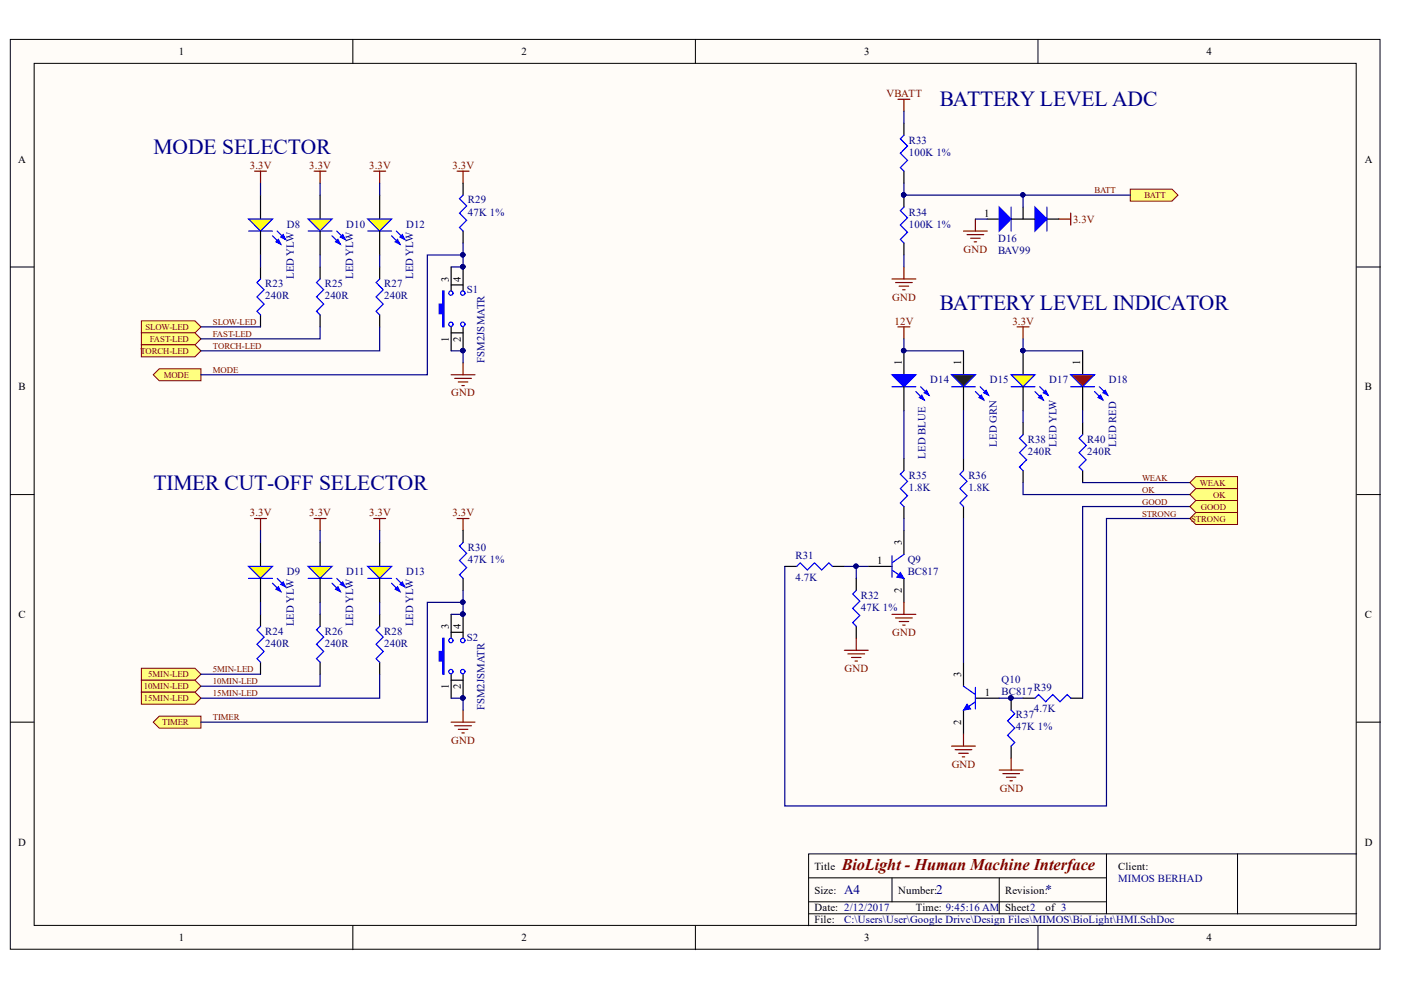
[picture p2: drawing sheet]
<svg xmlns="http://www.w3.org/2000/svg" width="297mm" height="210mm" viewBox="0 0 297 210" stroke-linecap="round" stroke-linejoin="round" font-family="sans-serif">
<defs><g id="words">
<g font-size="4.6" fill="#000080">
<text x="199.3" y="22.6">BATTERY LEVEL ADC</text>
<text x="32.5" y="32.7">MODE SELECTOR</text>
<text x="199.3" y="65.8">BATTERY LEVEL INDICATOR</text>
<text x="32.5" y="103.9">TIMER CUT-OFF SELECTOR</text>
</g>
<text font-size="3.5" fill="#800000" x="178.5" y="184.4">BioLight - Human Machine Interface</text>
<g font-size="2.8" fill="#000080">
<text x="179" y="189.6">A4</text>
<text x="198.5" y="189.6">2</text>
<text x="221.7" y="189.6">*</text>
</g>
<g font-size="2.3">
<text x="37.9" y="11.7">1</text>
<text x="110.6" y="11.7">2</text>
<text x="183.2" y="11.7">3</text>
<text x="255.8" y="11.7">4</text>
<text x="3.9" y="34.5">A</text>
<text x="289.4" y="34.5">A</text>
<text x="208.7" y="46">1</text>
<text x="95.2" y="59.7" transform="rotate(-90 95.2 59.7)">3</text>
<text x="97.7" y="59.7" transform="rotate(-90 97.7 59.7)">4</text>
<text x="95.2" y="72.4" transform="rotate(-90 95.2 72.4)">1</text>
<text x="97.7" y="72.4" transform="rotate(-90 97.7 72.4)">2</text>
<text x="191.2" y="77.4" transform="rotate(-90 191.2 77.4)">1</text>
<text x="203.8" y="77.4" transform="rotate(-90 203.8 77.4)">1</text>
<text x="229" y="77.4" transform="rotate(-90 229 77.4)">1</text>
<text x="4" y="82.8">B</text>
<text x="289.4" y="82.8">B</text>
<text x="186" y="119.6">1</text>
<text x="191.2" y="115.6" transform="rotate(-90 191.2 115.6)">3</text>
<text x="191.2" y="125.8" transform="rotate(-90 191.2 125.8)">2</text>
<text x="4" y="131">C</text>
<text x="289.4" y="131">C</text>
<text x="95.2" y="133.3" transform="rotate(-90 95.2 133.3)">3</text>
<text x="97.7" y="133.3" transform="rotate(-90 97.7 133.3)">4</text>
<text x="203.8" y="143.5" transform="rotate(-90 203.8 143.5)">3</text>
<text x="95.2" y="146.2" transform="rotate(-90 95.2 146.2)">1</text>
<text x="97.7" y="146.2" transform="rotate(-90 97.7 146.2)">2</text>
<text x="208.8" y="147.5">1</text>
<text x="203.8" y="153.8" transform="rotate(-90 203.8 153.8)">2</text>
<text x="3.9" y="179.3">D</text>
<text x="289.4" y="179.3">D</text>
<text x="172.7" y="184.4">Title</text>
<text x="237.1" y="184.4">Client:</text>
<text x="172.7" y="189.4">Size:</text>
<text x="190.4" y="189.4">Number:</text>
<text x="213.1" y="189.4">Revision:</text>
<text x="172.7" y="193.2">Date: 2/12/2017</text>
<text x="172.7" y="195.8">File:</text>
<text x="194.2" y="193.2">Time: 9:45:16 AM</text>
<text x="213.1" y="193.2">Sheet2</text>
<text x="221.7" y="193.2">of 3</text>
<text x="37.9" y="199.6">1</text>
<text x="110.6" y="199.6">2</text>
<text x="183.2" y="199.6">3</text>
<text x="255.8" y="199.6">4</text>
</g>
<g font-size="2.3" fill="#800000">
<text x="188" y="20.5">VBATT</text>
<text x="53" y="35.8">3.3V</text>
<text x="65.6" y="35.8">3.3V</text>
<text x="78.3" y="35.8">3.3V</text>
<text x="95.9" y="35.8">3.3V</text>
<text x="227.5" y="47.3">3.3V</text>
<text x="204.3" y="53.6">GND</text>
<text x="189.2" y="63.7">GND</text>
<text x="189.7" y="68.8">12V</text>
<text x="214.6" y="68.8">3.3V</text>
<text x="95.7" y="84">GND</text>
<text x="53" y="109.5">3.3V</text>
<text x="65.6" y="109.5">3.3V</text>
<text x="78.3" y="109.5">3.3V</text>
<text x="95.9" y="109.5">3.3V</text>
<text x="189.2" y="134.8">GND</text>
<text x="179.1" y="142.4">GND</text>
<text x="95.7" y="157.7">GND</text>
<text x="201.8" y="162.7">GND</text>
<text x="211.9" y="167.9">GND</text>
</g>
<g font-size="2.3" fill="#000080">
<text x="192.7" y="30.4">R33</text>
<text x="192.7" y="33">100K 1%</text>
<text x="99.2" y="43.1">R29</text>
<text x="99.2" y="45.7">47K 1%</text>
<text x="192.7" y="45.7">R34</text>
<text x="60.8" y="48.3">D8</text>
<text x="73.4" y="48.3">D10</text>
<text x="86.1" y="48.3">D12</text>
<text x="192.7" y="48.3">100K 1%</text>
<text x="211.6" y="51.3">D16</text>
<text x="211.6" y="53.9">BAV99</text>
<text x="62.3" y="59.2" transform="rotate(-90 62.3 59.2)">LED YLW</text>
<text x="74.9" y="59.2" transform="rotate(-90 74.9 59.2)">LED YLW</text>
<text x="87.6" y="59.2" transform="rotate(-90 87.6 59.2)">LED YLW</text>
<text x="56.2" y="63.5">240R</text>
<text x="56.2" y="61">R23</text>
<text x="68.9" y="63.5">240R</text>
<text x="68.9" y="61">R25</text>
<text x="81.5" y="63.5">240R</text>
<text x="81.5" y="61">R27</text>
<text x="99" y="62.2">S1</text>
<text x="102.7" y="76.9" transform="rotate(-90 102.7 76.9)">FSM2JSMATR</text>
<text x="197.2" y="81.2">D14</text>
<text x="209.8" y="81.2">D15</text>
<text x="222.5" y="81.2">D17</text>
<text x="235.1" y="81.2">D18</text>
<text x="211.4" y="94.7" transform="rotate(-90 211.4 94.7)">LED GRN</text>
<text x="217.9" y="93.9">R38</text>
<text x="224" y="94.7" transform="rotate(-90 224 94.7)">LED YLW</text>
<text x="230.5" y="93.9">R40</text>
<text x="236.7" y="94.7" transform="rotate(-90 236.7 94.7)">LED RED</text>
<text x="192.7" y="101.5">R35</text>
<text x="196.2" y="97.2" transform="rotate(-90 196.2 97.2)">LED BLUE</text>
<text x="205.3" y="101.5">R36</text>
<text x="217.9" y="96.5">240R</text>
<text x="230.5" y="96.5">240R</text>
<text x="192.7" y="104.1">1.8K</text>
<text x="205.3" y="104.1">1.8K</text>
<text x="99.2" y="116.8">R30</text>
<text x="99.2" y="119.4">47K 1%</text>
<text x="168.7" y="118.6">R31</text>
<text x="192.4" y="119.4">Q9</text>
<text x="60.8" y="121.9">D9</text>
<text x="73.4" y="121.9">D11</text>
<text x="86.1" y="121.9">D13</text>
<text x="168.7" y="123.2">4.7K</text>
<text x="192.4" y="121.9">BC817</text>
<text x="182.5" y="127">R32</text>
<text x="182.5" y="129.5">47K 1%</text>
<text x="56.2" y="137.1">240R</text>
<text x="56.2" y="134.6">R24</text>
<text x="62.3" y="132.8" transform="rotate(-90 62.3 132.8)">LED YLW</text>
<text x="68.9" y="137.1">240R</text>
<text x="68.9" y="134.6">R26</text>
<text x="74.9" y="132.8" transform="rotate(-90 74.9 132.8)">LED YLW</text>
<text x="81.5" y="137.1">240R</text>
<text x="81.5" y="134.6">R28</text>
<text x="87.6" y="132.8" transform="rotate(-90 87.6 132.8)">LED YLW</text>
<text x="99" y="135.8">S2</text>
<text x="212.4" y="144.7">Q10</text>
<text x="212.4" y="147.3">BC817</text>
<text x="219.2" y="146.5">R39</text>
<text x="102.7" y="150.6" transform="rotate(-90 102.7 150.6)">FSM2JSMATR</text>
<text x="215.4" y="152.3">R37</text>
<text x="215.4" y="154.9">47K 1%</text>
<text x="219.2" y="151.1">4.7K</text>
<text x="237.1" y="186.9">MIMOS BERHAD</text>
<text x="179" y="195.8">C:\Users\User\Google Drive\Design Files\MIMOS\BioLight\HMI.SchDoc</text>
</g>
<g font-size="1.9" fill="#800000">
<text x="232" y="41">BATT</text>
<text x="242.6" y="42">BATT</text>
<text x="30.9" y="69.9">SLOW-LED</text>
<text x="45.1" y="71.4">FAST-LED</text>
<text x="45.1" y="68.9">SLOW-LED</text>
<text x="29.8" y="75">TORCH-LED</text>
<text x="31.8" y="72.4">FAST-LED</text>
<text x="45.1" y="74">TORCH-LED</text>
<text x="34.7" y="80.1">MODE</text>
<text x="45.1" y="79">MODE</text>
<text x="242.1" y="102">WEAK</text>
<text x="242.1" y="107">GOOD</text>
<text x="242.1" y="104.5">OK</text>
<text x="254.4" y="103">WEAK</text>
<text x="257.2" y="105.5">OK</text>
<text x="242.1" y="109.6">STRONG</text>
<text x="252.6" y="110.6">STRONG</text>
<text x="254.6" y="108">GOOD</text>
<text x="31.4" y="143.5">5MIN-LED</text>
<text x="45.1" y="142.5">5MIN-LED</text>
<text x="30.5" y="146.1">10MIN-LED</text>
<text x="30.5" y="148.6">15MIN-LED</text>
<text x="45.1" y="147.6">15MIN-LED</text>
<text x="45.1" y="145.1">10MIN-LED</text>
<text x="34.4" y="153.8">TIMER</text>
<text x="45.1" y="152.7">TIMER</text>
</g>
</g></defs>
<g fill="#fffcf8" stroke="#000" stroke-width=".21">
<path d="M2.2 8.4h290.4v192.9h-290.4z"/>
<path d="M7.2 13.4h280.3v182.8h-280.3z"/>
</g>
<g fill="none" stroke="#000" stroke-width=".21">
<path d="M74.8 8.4v5M147.4 8.4v5M220.1 8.4v5M2.2 56.6h5M287.6 56.6h5.1M2.2 104.9h5M287.6 104.9h5.1M2.2 153.1h5M287.6 153.1h5.1M74.8 196.3v5.1M147.4 196.3v5.1M171.4 186.1h63.2"/>
<path d="M171.4 193.7h116.2M171.4 191.2h63.2M189.1 186.1v5.1M211.9 186.1v7.6M220.1 196.3v5.1M234.6 181v12.7M262.4 181h-91v15.3M287.6 181h-25.2v12.7"/>
</g>
<path d="M54 36.3h2.5M55.2 36.3v2.5" fill="none" stroke="#800000" stroke-width=".25"/>
<path d="M55.2 41.4v5" fill="none" stroke="#000" stroke-width=".25"/>
<path d="M52.7 46.4h5.1l-2.6 2.6z" fill="#ff0" stroke="#00f" stroke-width=".25"/>
<g fill="none" stroke="#00f" stroke-width=".25">
<path d="M52.7 49h5.1M55.2 59.1l-.7 .8 1.5 1.5-1.5 1.6 1.5 1.5-1.5 1.5 .7 .8M57.8 50l1.7 1.8M58.8 49l1.7 1.8M98.2 41.4l-.8 .7 1.5 1.6-1.5 1.5 1.5 1.5-1.5 1.5 .8 .8"/>
<circle cx="95.6" cy="68.8" r=".46"/>
<circle cx="95.6" cy="62.1" r=".46"/>
<circle cx="98.1" cy="68.8" r=".47"/>
<circle cx="98.1" cy="62.1" r=".46"/>
</g>
<g fill="#00f" stroke="#00f" stroke-width=".25">
<path d="M59 50.8l.5 1-1-.5z"/>
<path d="M60 49.8l.5 1-1-.5z"/>
<path d="M93.9 61.7h.2v7.6h-.2v-2.8h-.8v-2h.8z" fill-rule="evenodd"/>
</g>
<path d="M98.2 38.8v2.6M55.2 49v5.1M55.2 56.6v2.5M95.7 56.6v5.1M98.2 49v2.5M98.2 56.6v5.1M55.2 66.8v2.5M95.7 69.3v5.1M95.7 70.6h2.5M95.7 60.4h2.5M98.2 69.3v5.1" fill="none" stroke="#000" stroke-width=".25"/>
<path d="M96.9 36.3h2.5M98.2 36.3v2.5M95.7 79.5h5M98.2 76.9v2.6M96.4 80.2h3.5M97.2 81h2M97.9 81.7h.5" fill="none" stroke="#800000" stroke-width=".25"/>
<g fill="#000080" stroke="#000080" stroke-width=".21">
<circle cx="98.1" cy="74.3" r=".46"/>
<circle cx="98.1" cy="56.6" r=".46"/>
</g>
<path d="M33.8 78.2h8.8v2.5h-8.8l-1.3-1.2z" fill-rule="evenodd" fill="#ffff80" stroke="#800000" stroke-width=".21"/>
<path d="M66.6 36.3h2.5M67.9 36.3v2.5" fill="none" stroke="#800000" stroke-width=".25"/>
<path d="M67.9 41.4v5" fill="none" stroke="#000" stroke-width=".25"/>
<path d="M65.3 46.4h5.1l-2.5 2.6z" fill="#ff0" stroke="#00f" stroke-width=".25"/>
<path d="M65.3 49h5.1M67.9 59.1l-.8 .8 1.5 1.5-1.5 1.6 1.5 1.5-1.5 1.5 .8 .8M70.4 50l1.8 1.8M71.4 49l1.8 1.8" fill="none" stroke="#00f" stroke-width=".25"/>
<g fill="#00f" stroke="#00f" stroke-width=".25">
<path d="M71.7 50.8l.5 1-1-.5z"/>
<path d="M72.7 49.8l.5 1-1-.5z"/>
</g>
<path d="M67.9 49v5.1M67.9 56.6v2.5M80.5 41.4v5M67.9 66.8v2.5" fill="none" stroke="#000" stroke-width=".25"/>
<path d="M79.2 36.3h2.6M80.5 36.3v2.5" fill="none" stroke="#800000" stroke-width=".25"/>
<path d="M78 46.4h5l-2.5 2.6z" fill="#ff0" stroke="#00f" stroke-width=".25"/>
<path d="M78 49h5M80.5 59.1l-.8 .8 1.6 1.5-1.6 1.6 1.6 1.5-1.6 1.5 .8 .8M83 50l1.8 1.8M84 49l1.8 1.8" fill="none" stroke="#00f" stroke-width=".25"/>
<g fill="#00f" stroke="#00f" stroke-width=".25">
<path d="M84.3 50.8l.5 1-1-.5z"/>
<path d="M85.3 49.8l.5 1-1-.5z"/>
</g>
<path d="M80.5 49v5.1M80.5 56.6v2.5M80.5 66.8v2.5" fill="none" stroke="#000" stroke-width=".25"/>
<g fill="#ffff80" stroke="#800000" stroke-width=".21">
<path d="M30 68h11.3l1.3 1.3-1.3 1.3h-11.3z" fill-rule="evenodd"/>
<path d="M30 70.6h11.3l1.3 1.2-1.3 1.3h-11.3z" fill-rule="evenodd"/>
<path d="M30 73.1h11.3l1.3 1.3-1.3 1.3h-11.3z" fill-rule="evenodd"/>
</g>
<path d="M54 109.9h2.5M55.2 109.9v2.6" fill="none" stroke="#800000" stroke-width=".25"/>
<path d="M55.2 115v5.1" fill="none" stroke="#000" stroke-width=".25"/>
<path d="M52.7 120.1h5.1l-2.6 2.5z" fill="#ff0" stroke="#00f" stroke-width=".25"/>
<g fill="none" stroke="#00f" stroke-width=".25">
<path d="M98.2 115l-.8 .8 1.5 1.5-1.5 1.5 1.5 1.6-1.5 1.5 .8 .7M52.7 122.6h5.1M55.2 132.8l-.7 .8 1.5 1.5-1.5 1.5 1.5 1.5-1.5 1.6 .7 .7M57.8 123.7l1.7 1.7M58.8 122.6l1.7 1.8"/>
<circle cx="95.6" cy="135.8" r=".46"/>
<circle cx="98.1" cy="135.8" r=".47"/>
<circle cx="95.6" cy="142.4" r=".46"/>
<circle cx="98.1" cy="142.4" r=".46"/>
</g>
<g fill="#00f" stroke="#00f" stroke-width=".25">
<path d="M59 124.4l.5 1-1-.5z"/>
<path d="M60 123.4l.5 1-1-.5z"/>
<path d="M93.9 135.3h.2v7.7h-.2v-2.8h-.8v-2.1h.8z" fill-rule="evenodd"/>
</g>
<path d="M98.2 112.5v2.5M55.2 122.6v5.1M55.2 130.3v2.5M95.7 130.3v5M95.7 134.1h2.5M98.2 122.6v2.6M98.2 130.3v5M55.2 140.4v2.6M95.7 143v5M95.7 144.2h2.5M98.2 143v5" fill="none" stroke="#000" stroke-width=".25"/>
<path d="M96.9 109.9h2.5M98.2 109.9v2.6M95.7 153.1h5M96.4 153.9h3.5M97.2 154.6h2M97.9 155.4h.5M98.2 150.6v2.5" fill="none" stroke="#800000" stroke-width=".25"/>
<g fill="#000080" stroke="#000080" stroke-width=".21">
<circle cx="98.1" cy="148" r=".46"/>
<circle cx="98.1" cy="130.2" r=".46"/>
</g>
<path d="M33.8 151.8h8.8v2.6h-8.8l-1.3-1.3z" fill-rule="evenodd" fill="#ffff80" stroke="#800000" stroke-width=".21"/>
<path d="M66.6 109.9h2.5M67.9 109.9v2.6" fill="none" stroke="#800000" stroke-width=".25"/>
<path d="M67.9 115v5.1" fill="none" stroke="#000" stroke-width=".25"/>
<path d="M65.3 120.1h5.1l-2.5 2.5z" fill="#ff0" stroke="#00f" stroke-width=".25"/>
<path d="M65.3 122.6h5.1M67.9 132.8l-.8 .8 1.5 1.5-1.5 1.5 1.5 1.5-1.5 1.6 .8 .7M70.4 123.7l1.8 1.7M71.4 122.6l1.8 1.8" fill="none" stroke="#00f" stroke-width=".25"/>
<g fill="#00f" stroke="#00f" stroke-width=".25">
<path d="M71.7 124.4l.5 1-1-.5z"/>
<path d="M72.7 123.4l.5 1-1-.5z"/>
</g>
<path d="M80.5 115v5.1M67.9 122.6v5.1M67.9 130.3v2.5M67.9 140.4v2.6" fill="none" stroke="#000" stroke-width=".25"/>
<path d="M79.2 109.9h2.6M80.5 109.9v2.6" fill="none" stroke="#800000" stroke-width=".25"/>
<path d="M78 120.1h5l-2.5 2.5z" fill="#ff0" stroke="#00f" stroke-width=".25"/>
<path d="M78 122.6h5M80.5 132.8l-.8 .8 1.6 1.5-1.6 1.5 1.6 1.5-1.6 1.6 .8 .7M83 123.7l1.8 1.7M84 122.6l1.8 1.8" fill="none" stroke="#00f" stroke-width=".25"/>
<g fill="#00f" stroke="#00f" stroke-width=".25">
<path d="M84.3 124.4l.5 1-1-.5z"/>
<path d="M85.3 123.4l.5 1-1-.5z"/>
</g>
<path d="M80.5 122.6v5.1M80.5 130.3v2.5M80.5 140.4v2.6" fill="none" stroke="#000" stroke-width=".25"/>
<g fill="#ffff80" stroke="#800000" stroke-width=".21">
<path d="M30 141.7h11.3l1.3 1.3-1.3 1.2h-11.3z" fill-rule="evenodd"/>
<path d="M30 144.2h11.3l1.3 1.3-1.3 1.3h-11.3z" fill-rule="evenodd"/>
<path d="M30 146.8h11.3l1.3 1.2-1.3 1.3h-11.3z" fill-rule="evenodd"/>
</g>
<g fill="none" stroke="#800000" stroke-width=".25">
<path d="M190.4 21.1h2.5M191.6 21.1v2.5M189.1 59.1h5.1M189.9 59.9h3.5M191.6 56.6v2.5M204.3 49h5M205 49.8h3.6M205.8 50.5h2M206.6 51.3h.5M206.8 46.4v2.6M224.5 46.4h2.5M227 45.2v2.5"/>
<path d="M190.6 60.7h2.1M191.4 61.4h.5"/>
</g>
<path d="M191.6 26.1v2.6M191.6 36.3v2.5M191.6 41.4v2.5M191.6 51.5v2.6M209.3 46.4h2.6M214.4 46.4h5M216.9 43.9v2.5M222 46.4h2.5" fill="none" stroke="#000" stroke-width=".25"/>
<path d="M191.6 28.7l-.7 .7 1.5 1.6-1.5 1.5 1.5 1.5-1.5 1.5 .7 .8M191.6 43.9l-.7 .8 1.5 1.5-1.5 1.5 1.5 1.5-1.5 1.6 .7 .7M214.4 43.9v5.1M222 43.9v5.1" fill="none" stroke="#00f" stroke-width=".25"/>
<circle cx="191.6" cy="41.3" r=".46" fill="#000080" stroke="#000080" stroke-width=".21"/>
<g fill="#00f" stroke="#00f" stroke-width=".25">
<path d="M211.9 43.9l2.5 2.5-2.5 2.6z"/>
<path d="M219.4 43.9l2.6 2.5-2.6 2.6z"/>
</g>
<path d="M239.6 40.1h8.9l1.2 1.3-1.2 1.2h-8.9z" fill-rule="evenodd" fill="#ffff80" stroke="#800000" stroke-width=".21"/>
<path d="M216.9 74.4v5.1" fill="none" stroke="#000" stroke-width=".25"/>
<circle cx="216.9" cy="74.3" r=".46" fill="#000080" stroke="#000080" stroke-width=".21"/>
<path d="M214.4 79.5h5l-2.5 2.5z" fill="#ff0" stroke="#00f" stroke-width=".25"/>
<path d="M189.1 82h5.1M194.2 83l1.7 1.8M195.2 82l1.8 1.8M214.4 82h5M219.4 83l1.8 1.8M220.4 82l1.8 1.8" fill="none" stroke="#00f" stroke-width=".25"/>
<g fill="#00f" stroke="#00f" stroke-width=".25">
<path d="M220.7 83.8l.5 1-1-.5z"/>
<path d="M221.7 82.8l.5 1-1-.5z"/>
<path d="M189.1 79.5h5.1l-2.6 2.5z"/>
<path d="M195.4 83.8l.5 1-1-.5z"/>
<path d="M196.4 82.8l.6 1-1.1-.5z"/>
</g>
<path d="M191.6 74.4v5.1M229.5 74.4v5.1M191.6 82v5.1M216.9 82v5.1" fill="none" stroke="#000" stroke-width=".25"/>
<g fill="#000080" stroke="#000080" stroke-width=".21">
<circle cx="216.9" cy="74.3" r=".46"/>
<circle cx="191.6" cy="74.3" r=".46"/>
</g>
<path d="M227 79.5h5.1l-2.6 2.5z" fill="#f00" stroke="#00f" stroke-width=".25"/>
<path d="M227 82h5.1M232.1 83l1.7 1.8M233.1 82l1.7 1.8" fill="none" stroke="#00f" stroke-width=".25"/>
<g fill="#00f" stroke="#00f" stroke-width=".25">
<path d="M233.3 83.8l.5 1-1-.5z"/>
<path d="M234.3 82.8l.5 1-1-.5z"/>
</g>
<path d="M204.3 74.4v5.1M229.5 82v5.1" fill="none" stroke="#000" stroke-width=".25"/>
<path d="M201.8 79.5h5l-2.5 2.5z" fill="#008000" stroke="#00f" stroke-width=".25"/>
<g fill="none" stroke="#00f" stroke-width=".25">
<path d="M191.6 99.8l-.7 .7 1.5 1.6-1.5 1.5 1.5 1.5-1.5 1.5 .7 .8M201.8 82h5M204.3 99.8l-.8 .7 1.5 1.6-1.5 1.5 1.5 1.5-1.5 1.5 .8 .8M206.8 83l1.8 1.8M207.8 82l1.8 1.8M216.9 92.2l-.7 .7 1.5 1.5-1.5 1.6 1.5 1.5-1.5 1.5 .7 .8M229.5 92.2l-.7 .7 1.5 1.5-1.5 1.6 1.5 1.5-1.5 1.5 .7 .8M189.1 117.8v4.6M191.6 117.6l-2.5 1.7M168.9 120.1l.8-.8 1.5 1.6 1.5-1.6 1.5 1.6 1.5-1.6 .8 .8M181.5 125.2l-.7 .7 1.5 1.6-1.5 1.5 1.5 1.5-1.5 1.5 .7 .8M189.1 120.9l2.5 1.7"/>
<path d="M204.3 145.5l2.5 1.8M206.8 148.8l-2.5 1.8M206.8 145.7v4.6M214.4 150.6l.7 .7-1.5 1.6 1.5 1.5-1.5 1.5 1.5 1.5-.7 .8M219.4 148l.8-.7 1.5 1.5 1.5-1.5 1.5 1.5 1.6-1.5 .7 .7"/>
</g>
<g fill="#00f" stroke="#00f" stroke-width=".25">
<path d="M208.1 83.8l.5 1-1-.5z"/>
<path d="M209.1 82.8l.5 1-1-.5z"/>
</g>
<g fill="none" stroke="#000" stroke-width=".25">
<path d="M191.6 97.2v2.6M204.3 82v5.1M204.3 97.2v2.6M216.9 89.6v2.6M216.9 99.8v2.5M229.5 89.6v2.6M229.5 99.8v2.5M191.6 107.4v2.5M191.6 112.5v5.1M204.3 107.4v2.5M166.4 120.1h2.5M176.5 120.1h2.5"/>
<path d="M181.5 122.6v2.6M181.5 132.8v2.5M184.1 120.1h5M191.6 122.6v5.1M204.3 140.4v5.1M204.3 150.6v5.1M206.8 148h5.1M214.4 148v2.6M214.4 158.2v2.5M216.9 148h2.5M227 148h2.5"/>
</g>
<g fill="none" stroke="#800000" stroke-width=".25">
<path d="M190.4 69.3h2.5M191.6 69.3v2.5M215.6 69.3h2.6M216.9 69.3v2.5M179 137.9h5.1M179.8 138.6h3.5M180.5 139.4h2.1M181.5 135.3v2.6M189.1 130.3h5.1M189.9 131h3.5M190.6 131.8h2.1M191.4 132.5h.5"/>
<path d="M191.6 127.7v2.6M181.3 140.2h.5M201.8 158.2h5M202.5 159h3.5M203.3 159.7h2M204.3 155.7v2.5M204 160.5h.5M211.9 163.3h5M212.6 164h3.6M213.4 164.8h2M214.1 165.6h.5M214.4 160.7v2.6"/>
</g>
<g fill="#00f" stroke="#00f" stroke-width=".21">
<path d="M190.9 121.4l.7 1.2-1.5-.2z"/>
<path d="M205 149.3l.8 1-1.5 .3z"/>
</g>
<g fill="#000080" stroke="#000080" stroke-width=".21">
<circle cx="214.3" cy="148" r=".46"/>
<circle cx="98.1" cy="74.3" r=".46"/>
<circle cx="98.1" cy="56.6" r=".46"/>
<circle cx="98.1" cy="54" r=".47"/>
<circle cx="98.1" cy="148" r=".46"/>
<circle cx="98.1" cy="130.2" r=".46"/>
<circle cx="98.1" cy="127.7" r=".46"/>
<circle cx="216.9" cy="41.3" r=".46"/>
<circle cx="191.6" cy="41.3" r=".46"/>
<circle cx="216.9" cy="74.3" r=".46"/>
<circle cx="191.6" cy="74.3" r=".46"/>
<circle cx="181.5" cy="120" r=".46"/>
</g>
<g fill="none" stroke="#000080" stroke-width=".25">
<path d="M55.2 38.8v2.6M67.9 38.8v2.6M80.5 38.8v2.6M191.6 38.8v2.6h48M191.6 23.6v2.5M55.2 54.1v2.5M67.9 54.1v2.5M80.5 54.1v2.5M98.2 51.5v5.1h-2.5M98.2 54.1h-7.6v25.4h-48M191.6 54.1v2.5M206.8 46.4h2.5"/>
<path d="M216.9 41.4v2.5M42.6 69.3h12.6M67.9 69.3v2.5h-25.3M80.5 69.3v5.1h-37.9M95.7 74.4h2.5v2.5M191.6 71.8v2.6h12.7M216.9 71.8v2.6h12.6M191.6 87.1v10.1M204.3 87.1v10.1M216.9 87.1v2.5M229.5 87.1v2.5M55.2 112.5v2.5"/>
<path d="M67.9 112.5v2.5M80.5 112.5v2.5M191.6 109.9v2.6M204.3 109.9v30.5M216.9 102.3v2.6h35.4M229.5 102.3h22.8M252.3 107.4h-22.8v40.6M252.3 109.9h-17.7v61h-68.2v-50.8M55.2 127.7v2.6M67.9 127.7v2.6M80.5 127.7v2.6M98.2 125.2v5.1h-2.5"/>
<path d="M98.2 127.7h-7.6v25.4h-48M179 120.1h5.1M181.5 120.1v2.5M42.6 143h12.6M67.9 143v2.5h-25.3M80.5 143v5h-37.9M95.7 148h2.5v2.6M211.9 148h5"/>
</g>
<g fill="#ffff80" stroke="#800000" stroke-width=".21">
<path d="M253.5 101h8.9v2.6h-8.9l-1.2-1.3z" fill-rule="evenodd"/>
<path d="M253.5 103.6h8.9v2.5h-8.9l-1.2-1.2z" fill-rule="evenodd"/>
<path d="M253.5 106.1h8.9v2.6h-8.9l-1.2-1.3z" fill-rule="evenodd"/>
<path d="M253.5 108.7h8.9v2.5h-8.9l-1.2-1.3z" fill-rule="evenodd"/>
</g>
<use href="#words"/>
</svg>
